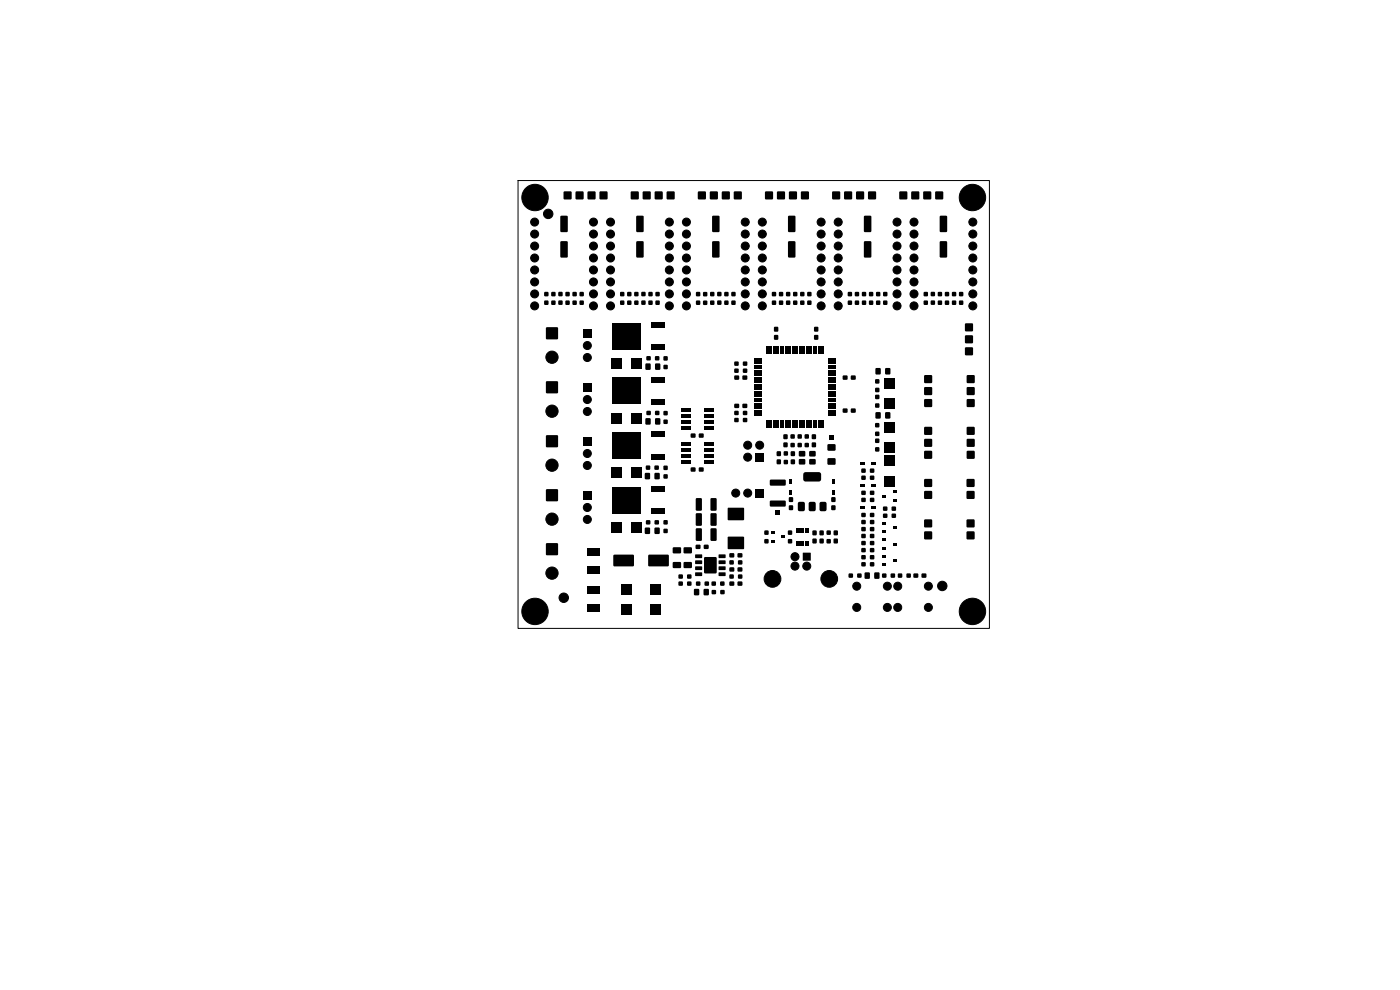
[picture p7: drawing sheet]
<svg xmlns="http://www.w3.org/2000/svg" width="297mm" height="210mm" viewBox="0 0 297 210" stroke-linecap="round" stroke-linejoin="round" font-family="sans-serif">
<g fill="#000">
<path d="M118.9 45.8h1.3l.2 .1 .1 3.1-.2 .2-1.2 .1-.2-.2zM118.9 51.2h1.3l.2 .1 .1 3.1-.2 .2-1.2 .1-.2-.2zM119.6 40.7h1.6v1.5h-1.6zM122.2 40.7h1.5v1.5h-1.5zM124.7 40.7h1.6v1.5h-1.6zM127.2 40.7h1.6v1.5h-1.6zM133.9 40.7h1.6v1.5h-1.6zM135 45.8h1.3l.2 .1 .1 3.1-.2 .2-1.2 .1-.2-.2zM135 51.2h1.3l.2 .1 .1 3.1-.2 .2-1.2 .1-.2-.2zM136.4 40.7h1.6v1.5h-1.6zM138.9 40.7h1.6v1.5h-1.6zM141.5 40.7h1.6v1.5h-1.6z"/>
<path d="M148.1 40.7h1.6v1.5h-1.6zM150.6 40.7h1.6v1.5h-1.6zM151.1 45.8h1.3l.2 .1 .1 3.1-.2 .2-1.2 .1-.2-.2zM151.1 51.2h1.3l.2 .1 .1 3.1-.2 .2-1.2 .1-.2-.2zM153.2 40.7h1.6v1.5h-1.6zM155.7 40.7h1.6v1.5h-1.6zM162.3 40.7h1.6v1.5h-1.6zM164.9 40.7h1.6v1.5h-1.6zM167.2 45.8h1.3l.2 .1 .1 3.1-.2 .2-1.2 .1-.2-.2zM167.2 51.2h1.3l.2 .1 .1 3.1-.2 .2-1.2 .1-.2-.2zM167.4 40.7h1.6v1.5h-1.6zM170 40.7h1.6v1.5h-1.6z"/>
<path d="M176.6 40.7h1.6v1.5h-1.6zM179.1 40.7h1.6v1.5h-1.6zM181.7 40.7h1.6v1.5h-1.6zM183.3 45.8h1.3l.2 .1 .1 3.1-.2 .2-1.2 .1-.2-.2zM183.3 51.2h1.3l.2 .1 .1 3.1-.2 .2-1.2 .1-.2-.2zM184.2 40.7h1.6v1.5h-1.6zM190.8 40.7h1.6v1.5h-1.6zM193.4 40.7h1.6v1.5h-1.6zM195.9 40.7h1.6v1.5h-1.6zM198.5 40.7h1.5v1.5h-1.5zM199.4 45.8h1.3l.2 .1v3.1l-.1 .2-1.2 .1-.2-.2zM199.4 51.2h1.3l.2 .1v3.1l-.1 .2-1.2 .1-.2-.2z"/>
<path d="M115.5 63.8h.8v.8h-.8zM115.5 62h.8v.8h-.8zM117 63.8h.8v.8h-.8zM117 62h.8v.8h-.8zM115.9 69.5h2.4v2.4h-2.4zM118.5 63.8h.8v.8h-.8zM118.5 62h.8v.8h-.8zM120 63.8h.8v.8h-.8zM120 62h.8v.8h-.8zM121.5 63.8h.8v.8h-.8zM121.5 62h.8v.8h-.8zM123 63.8h.8v.8h-.8z"/>
<path d="M123 62h.8v.8h-.8zM123.7 69.9h1.8v1.7h-1.8zM129.6 76h2.3v2.2h-2.3zM131.6 63.8h.8v.8h-.8zM131.6 62h.8v.8h-.8zM133.1 63.8h.8v.8h-.8zM133.1 62h.8v.8h-.8zM133.9 76h2.3v2.2h-2.3zM134.6 63.8h.8v.8h-.8zM134.6 62h.8v.8h-.8zM129.8 68.5h6.1v5.6h-6.1zM136.1 63.8h.8v.8h-.8z"/>
<path d="M136.1 62h.8v.8h-.8zM137.2 75.6h.8v.8h-.8zM137.6 63.8h.8v.8h-.8zM137.6 62h.8v.8h-.8zM137 77.1h1v1.3h-1zM139 75.6h.8v.8h-.8zM139.1 63.8h.8v.8h-.8zM139.1 62h.8v.8h-.8zM139 77.1h1v1.3h-1zM140.8 77.4h.8v.9h-.8zM140.8 75.6h.8v.8h-.8zM138.2 79.9h2.9v1.2h-2.9z"/>
<path d="M138.2 73.1h2.9v1.2h-2.9zM138.2 68.3h2.9v1.2h-2.9zM147.7 63.8h.8v.8h-.8zM147.7 62h.8v.8h-.8zM149.2 63.8h.8v.8h-.8zM149.2 62h.8v.8h-.8zM150.7 63.8h.8v.8h-.8zM150.7 62h.8v.8h-.8zM152.2 63.8h.8v.8h-.8zM152.2 62h.8v.8h-.8zM153.7 63.8h.8v.8h-.8zM153.7 62h.8v.8h-.8z"/>
<path d="M155.2 63.8h.8v.8h-.8zM155.2 62h.8v.8h-.8zM155.8 78.2h.9v.8h-.9zM155.8 79.7h1v.8h-1zM155.8 76.7h.9v.8h-.9zM157.5 79.7h1v.8h-1zM157.6 78.2h.9v.8h-.9zM157.6 76.7h.9v.8h-.9zM160 75.9h1.5v.4h-1.5zM160 76.4h1.5v.4h-1.5zM160 76.9h1.5v.4h-1.5zM160 77.4h1.5v.4h-1.5z"/>
<path d="M160 77.9h1.5v.4h-1.5zM160 78.4h1.5v.4h-1.5zM160 78.9h1.5v.4h-1.5zM160 79.4h1.5v.4h-1.5zM162.5 73.5h.3v1.5h-.3zM163 73.5h.3v1.5h-.3zM163.5 73.5h.3v1.5h-.3zM163.8 63.8h.8v.8h-.8zM163.8 62h.8v.8h-.8zM164 73.5h.3v1.5h-.3zM164.5 73.5h.3v1.5h-.3zM164.2 69.4h.9v.9h-.9z"/>
<path d="M164.2 71.1h.9v.9h-.9zM165 73.5h.3v1.5h-.3zM165.3 63.8h.8v.8h-.8zM165.3 62h.8v.8h-.8zM165.5 73.5h.3v1.5h-.3zM166 73.5h.3v1.5h-.3zM166.5 73.5h.3v1.5h-.3zM166.8 63.8h.8v.8h-.8zM166.8 62h.8v.8h-.8zM167 73.5h.3v1.5h-.3zM167.5 73.5h.3v1.5h-.3zM168 73.5h.3v1.5h-.3z"/>
<path d="M168.3 63.8h.8v.8h-.8zM168.3 62h.8v.8h-.8zM168.5 73.5h.3v1.5h-.3zM169 73.5h.3v1.5h-.3zM169.5 73.5h.3v1.5h-.3zM169.8 63.8h.8v.8h-.8zM169.8 62h.8v.8h-.8zM170 73.5h.3v1.5h-.3zM170.5 73.5h.3v1.5h-.3zM171 73.5h.3v1.5h-.3zM171.3 63.8h.8v.8h-.8zM171.3 62h.8v.8h-.8z"/>
<path d="M171.5 73.5h.3v1.5h-.3zM172 73.5h.3v1.5h-.3zM172.5 73.5h.3v1.5h-.3zM173 73.5h.3v1.5h-.3zM172.7 69.4h.9v.9h-.9zM172.7 71.1h.9v.9h-.9zM173.5 73.5h.3v1.5h-.3zM174 73.5h.3v1.5h-.3zM174.5 73.5h.3v1.5h-.3zM175.8 79.4h1.5v.4h-1.5zM175.8 78.9h1.5v.4h-1.5zM175.8 78.4h1.5v.4h-1.5z"/>
<path d="M175.8 77.9h1.5v.4h-1.5zM175.8 77.4h1.5v.4h-1.5zM175.8 76.9h1.5v.4h-1.5zM175.8 76.4h1.5v.4h-1.5zM175.8 75.9h1.5v.4h-1.5zM179.9 63.8h.8v.8h-.8zM179.9 62h.8v.8h-.8zM181.4 63.8h.8v.8h-.8zM181.4 62h.8v.8h-.8zM182.9 63.8h.8v.8h-.8zM182.9 62h.8v.8h-.8zM184.4 63.8h.8v.8h-.8z"/>
<path d="M184.4 62h.8v.8h-.8zM185.8 78.1h1v1.3h-1zM185.9 63.8h.8v.8h-.8zM185.9 62h.8v.8h-.8zM187.4 63.8h.8v.8h-.8zM187.4 62h.8v.8h-.8zM187.8 78.1h1v1.3h-1zM196 63.8h.8v.8h-.8zM196 62h.8v.8h-.8zM197.5 63.8h.8v.8h-.8zM197.5 62h.8v.8h-.8zM199 63.8h.8v.8h-.8z"/>
<path d="M199 62h.8v.8h-.8zM200.5 63.8h.8v.8h-.8zM200.5 62h.8v.8h-.8zM202 63.8h.8v.8h-.8zM202 62h.8v.8h-.8zM203.5 63.8h.8v.8h-.8zM203.5 62h.8v.8h-.8zM204.8 73.7h1.6v1.6h-1.6zM204.8 71.2h1.6v1.6h-1.6zM204.8 68.6h1.6v1.6h-1.6zM115.9 80.9h2.4v2.5h-2.4zM115.9 92.4h2.4v2.4h-2.4z"/>
<path d="M123.7 81.4h1.8v1.7h-1.8zM123.7 92.8h1.8v1.7h-1.8zM129.6 87.6h2.3v2.2h-2.3zM133.9 87.6h2.3v2.2h-2.3zM129.7 80.1h6.2v5.6h-6.2zM129.7 91.7h6.2v5.6h-6.2zM137.1 98.8h.8v.8h-.8zM137.2 87.2h.8v.8h-.8zM137 88.8h1v1.2h-1zM138.9 98.8h.8v.8h-.8zM139 87.2h.8v.8h-.8zM139 88.8h1v1.2h-1z"/>
<path d="M140.8 89h.8v.9h-.8zM140.8 87.2h.8v.9h-.8zM140.8 98.8h.8v.9h-.8zM138.2 84.7h2.9v1.2h-2.9zM138.2 96.3h2.9v1.2h-2.9zM138.2 91.5h2.9v1.2h-2.9zM144.4 93.8h2.1v.6h-2.1zM144.4 95h2.1v.7h-2.1zM144.4 96.3h2.1v.7h-2.1zM144.4 97.6h2.1v.6h-2.1zM144.4 86.6h2.1v.6h-2.1zM144.4 87.8h2.1v.7h-2.1z"/>
<path d="M144.4 89.1h2.1v.7h-2.1zM144.4 90.4h2.1v.6h-2.1zM146.6 99.2h.9v.8h-.9zM146.6 92h.9v.8h-.9zM148.3 99.2h.9v.8h-.9zM148.3 92h.9v.8h-.9zM149.3 97.6h2.1v.6h-2.1zM149.3 96.3h2.1v.7h-2.1zM149.3 95h2.1v.7h-2.1zM149.3 93.8h2.1v.6h-2.1zM149.3 90.4h2.1v.6h-2.1zM149.3 89.1h2.1v.7h-2.1z"/>
<path d="M149.3 87.8h2.1v.7h-2.1zM149.3 86.6h2.1v.6h-2.1zM155.8 85.7h1v.8h-1zM155.8 87.2h.9v.8h-.9zM155.8 88.7h.9v.8h-.9zM157.5 85.7h1v.8h-1zM157.6 87.2h.9v.8h-.9zM157.6 88.7h.9v.8h-.9zM160 79.9h1.5v.4h-1.5zM160 80.4h1.5v.4h-1.5zM160 80.9h1.5v.4h-1.5zM160 81.4h1.5v.4h-1.5z"/>
<path d="M160 81.9h1.5v.4h-1.5zM160 82.4h1.5v.4h-1.5zM160 82.9h1.5v.4h-1.5zM160 83.4h1.5v.4h-1.5zM160 83.9h1.5v.4h-1.5zM160 84.4h1.5v.4h-1.5zM160 84.9h1.5v.4h-1.5zM160 85.4h1.5v.4h-1.5zM160 85.9h1.5v.4h-1.5zM160 86.4h1.5v.4h-1.5zM160 86.9h1.5v.4h-1.5zM160 87.4h1.5v.4h-1.5z"/>
<path d="M160 87.9h1.5v.4h-1.5zM160.3 96.1h1.7v1.7h-1.7zM162.5 89.3h.3v1.5h-.3zM163 89.3h.3v1.5h-.3zM163.5 89.3h.3v1.5h-.3zM164 89.3h.3v1.5h-.3zM164.5 89.3h.3v1.5h-.3zM164.8 97.5h.8v.9h-.8zM164.8 95.8h.8v.9h-.8zM165 89.3h.3v1.5h-.3zM165.5 89.3h.3v1.5h-.3zM166 89.3h.3v1.5h-.3z"/>
<path d="M166.2 93.9h.8v.9h-.8zM166.2 92.2h.8v.9h-.8zM166.3 97.6h.8v.8h-.8zM166.3 95.8h.8v.8h-.8zM166.5 89.3h.3v1.5h-.3zM167 89.3h.3v1.5h-.3zM167.5 89.3h.3v1.5h-.3zM167.7 94h.9v.8h-.9zM167.7 92.2h.9v.8h-.9zM167.8 97.5h.8v.9h-.8zM167.8 95.8h.8v.9h-.8zM168 89.3h.3v1.5h-.3z"/>
<path d="M168.5 89.3h.3v1.5h-.3zM169 89.3h.3v1.5h-.3zM169.2 94h.9v.8h-.9zM169.2 92.2h.9v.8h-.9zM169.5 97.4h1.3v1.1h-1.3zM169.5 95.7h1.3v1.1h-1.3zM169.5 89.3h.3v1.5h-.3zM170 89.3h.3v1.5h-.3zM170.5 89.3h.3v1.5h-.3zM171 89.3h.3v1.5h-.3zM170.7 92.2h.9v.8h-.9zM170.7 94h.9v.8h-.9z"/>
<path d="M171.7 97.4h1.3v1.1h-1.3zM171.7 95.7h1.3v1.1h-1.3zM171.5 89.3h.3v1.5h-.3zM172 89.3h.3v1.5h-.3zM172.3 93.9h.8v.9h-.8zM172.3 92.2h.8v.9h-.8zM172.5 89.3h.3v1.5h-.3zM173 89.3h.3v1.5h-.3zM173.5 89.3h.3v1.5h-.3zM174 89.3h.3v1.5h-.3zM174.5 89.3h.3v1.5h-.3zM175.6 97.2h1.6v1.3h-1.6z"/>
<path d="M175.6 94.3h1.6v1.3h-1.6zM175.8 87.9h1.5v.4h-1.5zM175.8 87.4h1.5v.4h-1.5zM175.8 86.9h1.5v.4h-1.5zM175.8 86.4h1.5v.4h-1.5zM175.8 85.9h1.5v.4h-1.5zM175.8 85.4h1.5v.4h-1.5zM175.8 84.9h1.5v.4h-1.5zM175.8 84.4h1.5v.4h-1.5zM175.8 83.9h1.5v.4h-1.5zM175.8 83.4h1.5v.4h-1.5zM175.8 82.9h1.5v.4h-1.5z"/>
<path d="M175.8 82.4h1.5v.4h-1.5zM175.8 81.9h1.5v.4h-1.5zM175.8 81.4h1.5v.4h-1.5zM175.8 80.9h1.5v.4h-1.5zM175.8 80.4h1.5v.4h-1.5zM175.8 79.9h1.5v.4h-1.5zM175.9 92.4h1v1h-1zM178.8 86.7h1v.8h-1zM178.8 79.7h1v.8h-1zM180.5 86.7h1v.8h-1zM180.5 79.7h1v.8h-1zM182.4 97.9h1v.6h-1z"/>
<path d="M185.8 87.5h1v1.2h-1zM184.8 97.9h1v.6h-1zM185.7 91.6h.8v.8h-.8zM185.7 89.8h.8v.8h-.8zM185.7 82.3h.8v.8h-.8zM185.7 80.5h.8v.8h-.8zM185.7 93.1h.8v.8h-.8zM185.7 94.9h.8v.8h-.8zM185.7 83.8h.8v.8h-.8zM185.7 85.6h.8v.8h-.8zM187.8 87.5h1v1.2h-1zM187.5 84.5h2.2v2.2h-2.2z"/>
<path d="M187.5 80.2h2.2v2.2h-2.2zM187.6 93.8h2.2v2.2h-2.2zM187.6 89.5h2.2v2.2h-2.2zM187.6 96.6h2.2v2.3h-2.2zM196.1 84.7h1.6v1.6h-1.6zM196.1 82.2h1.6v1.6h-1.6zM196.1 79.6h1.6v1.6h-1.6zM196.1 95.7h1.6v1.6h-1.6zM196.1 93.1h1.6v1.6h-1.6zM196.1 90.6h1.6v1.6h-1.6zM205.1 84.7h1.6v1.6h-1.6zM205.1 82.2h1.6v1.6h-1.6z"/>
<path d="M205.1 79.6h1.6v1.6h-1.6zM205.1 95.7h1.6v1.6h-1.6zM205.1 93.1h1.6v1.6h-1.6zM205.1 90.6h1.6v1.6h-1.6zM115.9 115.3h2.4v2.4h-2.4zM115.9 103.8h2.4v2.5h-2.4zM123.7 104.3h1.8v1.7h-1.8zM124.7 116.5h2.6v1.5h-2.6zM129.6 110.8h2.3v2.2h-2.3zM129.6 99.2h2.3v2.2h-2.3zM133.9 110.8h2.3v2.2h-2.3zM133.9 99.2h2.3v2.2h-2.3z"/>
<path d="M130.2 117.7h4.1l.2 .2v2.1l-.2 .2-4-.1-.2-.2zM129.7 103.3h6.2v5.6h-6.2zM137.1 110.4h.8v.8h-.8zM136.8 112h1.1v1.2h-1.1zM136.8 100.4h1.1v1.2h-1.1zM138.9 110.4h.8v.8h-.8zM138.9 112h1v1.2h-1zM138.9 100.4h1v1.2h-1zM140.8 112.2h.8v.8h-.8zM140.8 110.4h.8v.8h-.8zM140.8 100.6h.8v.9h-.8zM138.2 107.9h2.9v1.2h-2.9z"/>
<path d="M138.2 103.1h2.9v1.2h-2.9zM137.6 117.7h4.1l.2 .2v2.1l-.3 .2-3.9-.1-.2-.2zM142.8 116.1h1.6v1.2h-1.6zM145.1 116.1h1.6v1.2h-1.6zM147.5 117.6h1.4l.1 .7-1.5 .1zM147.5 118.9h1.4l.1 .7-1.5 .1zM147.6 115.6h1v.8h-1zM147.7 108.9h1l.2 .1v2.3l-.1 .2-1 .1-.2-.2zM147.7 112.1h1l.2 .1v2.3l-.1 .2-1 .1-.2-.2zM147.7 105.7h1l.2 .1v2.3l-.1 .2-1 .1-.2-.2zM149.3 115.6h1v.8h-1zM149.4 118.2h2.6v3.4h-2.6z"/>
<path d="M150.8 108.9h1l.2 .1v2.3l-.1 .2-.9 .1-.3-.2zM150.8 112.1h1l.2 .1v2.3l-.1 .2-.9 .1-.3-.2zM150.8 105.7h1l.2 .1v2.3l-.1 .2-.9 .1-.3-.2zM152.5 118.9h1.4v.7l-1.4 .1zM152.5 117.6h1.4v.7l-1.4 .1zM154.4 113.9h3.4v2.5h-3.4zM154.4 107.8h3.4v2.5h-3.4zM154.8 118.9h.8v.8h-.8zM154.8 117.4h.9v.8h-.9zM156.6 118.9h.8v.8h-.8zM156.5 117.4h.9v.8h-.9zM160.3 103.8h1.7v1.7h-1.7z"/>
<path d="M162.2 114.4h.8v.8h-.8zM162.2 112.6h.8v.8h-.8zM163.6 112.6h.8v.7h-.8zM163.6 114.5h.8v.7h-.8zM164.5 108.3h1v1h-1zM165.8 113.6h.8v.6h-.8zM163.4 101.8l3.1-.1 .2 .3v.9l-.3 .1h-2.9l-.2-.2zM163.4 106.2h3.1l.2 .2v.9l-.3 .2h-2.9l-.2-.3zM167.2 112.6h.8v.8h-.8zM167.2 114.4h.8v.8h-.8zM167.4 105.5h.8v.9h-.8zM167.4 107.2h.8v1h-.8z"/>
<path d="M167.5 101.6h.6v1h-.6zM167.5 103.9h.6v1h-.6zM168.9 114.8h.7v1h-.7zM168.9 112.1h.7v1h-.7zM169.3 106.6l.3-.1h.9l.2 .1v1.5l-.1 .3-1 .1-.3-.2zM170.3 117.3h1.7v1.6h-1.7zM169.8 114.8h.8v1h-.8zM169.8 112.1h.8v1h-.8zM170.5 100.3l.4-.1h3l.3 .3-.1 1.4-.4 .3-3-.1-.3-.4v-1.2zM170.8 114.8h.7v1h-.7zM170.8 112.1h.7v1h-.7zM171.6 106.6l.3-.1h.9l.2 .1v1.5l-.1 .3-1 .1-.3-.2z"/>
<path d="M172.4 112.6h.8v.9h-.8zM172.4 114.3h.8v.9h-.8zM173.9 114.3h.8v.9h-.8zM173.9 112.6h.8v.9h-.8zM173.9 106.6l.3-.1h.9l.2 .1v1.5l-.1 .3-1 .1-.3-.2zM175.4 114.4h.8v.8h-.8zM175.4 112.6h.8v.8h-.8zM176.5 103.9h.6v1h-.6zM176.5 101.6h.6v1h-.6zM176.4 107.2h.8v1h-.8zM176.4 105.5h.8v.9h-.8zM176.9 114.3h.8v.9h-.8z"/>
<path d="M176.9 112.6h.8v.9h-.8zM182.8 117.8h.8v.8h-.8zM182.8 114.8h.8v.8h-.8zM182.8 113.3h.8v.8h-.8zM182.4 107.3h1v.6h-1zM182.4 102.6h1v.6h-1zM182.8 104.1h.8v.8h-.8zM182.8 105.6h.8v.8h-.8zM182.8 110.3h.8v.8h-.8zM182.8 119.3h.8v.8h-.8zM182.8 99.4h.8v.8h-.8zM182.8 108.8h.8v.8h-.8z"/>
<path d="M182.8 116.3h.8v.8h-.8zM182.8 100.9h.8v.8h-.8zM182.8 111.8h.8v.8h-.8zM184.6 117.8h.8v.8h-.8zM184.6 114.8h.8v.8h-.8zM184.6 113.3h.8v.8h-.8zM184.6 104.1h.8v.8h-.8zM184.6 105.6h.8v.8h-.8zM184.6 110.3h.8v.8h-.8zM184.6 119.3h.8v.8h-.8zM184.6 99.4h.8v.8h-.8zM184.6 108.8h.8v.8h-.8z"/>
<path d="M184.6 116.3h.8v.8h-.8zM184.6 100.9h.8v.8h-.8zM184.6 111.8h.8v.8h-.8zM184.8 107.3h1v.6h-1zM184.8 102.6h1v.6h-1zM187.2 117.6h.8v.7h-.8zM187.2 110.6h.8v.7h-.8zM187.2 112.5h.8v.7h-.8zM187.2 114.1h.8v.7h-.8zM187.2 116h.8v.7h-.8zM187.4 107.5h.8v.8h-.8zM187.2 105h.8v.6h-.8z"/>
<path d="M187.4 109h.8v.8h-.8zM189.2 107.5h.8v.8h-.8zM189.4 118.6h.8v.6h-.8zM189.4 111.6h.8v.6h-.8zM189.4 115.1h.8v.6h-.8zM187.6 100.9h2.2v2.3h-2.2zM189.2 109h.8v.8h-.8zM189.4 105.9h.8v.7h-.8zM189.4 104h.8v.7h-.8zM196.1 112.8h1.6v1.6h-1.6zM196.1 110.2h1.6v1.6h-1.6zM196.1 104.2h1.6v1.6h-1.6z"/>
<path d="M196.1 101.7h1.6v1.5h-1.6zM205.1 112.8h1.6v1.6h-1.6zM205.1 110.2h1.6v1.6h-1.6zM205.1 104.2h1.6v1.6h-1.6zM205.1 101.7h1.6v1.5h-1.6zM124.7 120.2h2.6v1.5h-2.6zM124.7 124.5h2.6v1.5h-2.6zM124.7 128.2h2.6v1.5h-2.6zM131.8 128.1h2.2v2.3h-2.2zM131.8 123.8h2.2v2.3h-2.2zM138 123.8h2.2v2.3h-2.2zM138 128.1h2.2v2.3h-2.2z"/>
<path d="M142.8 119.3h1.6v1.2h-1.6zM144 121.9h.8v.8h-.8zM144 123.4h.8v.8h-.8zM145.1 119.3h1.6v1.2h-1.6zM145.8 121.9h.8v.8h-.8zM145.8 123.4h.8v.8h-.8zM147.3 125h1v1.2h-1zM147.5 120.2l1.4-.1 .1 .7-1.5 .1zM147.5 121.4h1.4l.1 .7-1.5 .1zM147.7 123.4h.8v.8h-.8zM149.3 125h1v1.2h-1zM149.5 123.4h.9v.8h-.9z"/>
<path d="M151 123.4h.8v.8h-.8zM151 125.2h.9v.8h-.9zM152.5 121.4h1.4v.7l-1.4 .1zM152.5 120.2l1.4-.1v.7l-1.4 .1zM152.8 123.4h.9v.8h-.9zM152.8 125.2h.9v.8h-.9zM154.8 120.4h.9v.8h-.9zM154.8 121.9h.8v.8h-.8zM154.8 123.4h.9v.8h-.9zM156.5 120.4h.9v.8h-.9zM156.5 123.4h.9v.8h-.9zM156.6 121.9h.8v.8h-.8z"/>
<path d="M180.1 121.7h.8v.8h-.8zM181.9 121.7h.8v.8h-.8zM183.5 121.5h1v1.2h-1zM185.5 121.5h1v1.2h-1zM187.2 119.5h.8v.7h-.8zM187.2 121.7h.8v.8h-.8zM189 121.7h.8v.8h-.8zM190.5 121.7h.9v.8h-.9zM192.3 121.7h.9v.8h-.9zM193.8 121.7h1v.8h-1zM195.5 121.7h1v.8h-1z"/>
</g>
<g fill="#000" stroke="#000" stroke-width=".21">
<circle cx="113.4" cy="47.1" r=".85"/>
<circle cx="113.4" cy="57.3" r=".85"/>
<circle cx="113.4" cy="52.2" r=".85"/>
<circle cx="113.4" cy="54.7" r=".85"/>
<circle cx="113.4" cy="59.8" r=".85"/>
<circle cx="113.4" cy="49.6" r=".85"/>
<circle cx="113.5" cy="41.9" r="2.8"/>
<circle cx="116.3" cy="45.4" r="1"/>
<circle cx="125.9" cy="54.7" r=".85"/>
<circle cx="125.9" cy="52.2" r=".85"/>
<circle cx="125.9" cy="47.1" r=".85"/>
<circle cx="125.9" cy="49.6" r=".85"/>
<circle cx="125.9" cy="57.3" r=".85"/>
<circle cx="125.9" cy="59.8" r=".85"/>
<circle cx="129.5" cy="54.7" r=".85"/>
<circle cx="129.5" cy="49.6" r=".85"/>
<circle cx="129.5" cy="59.8" r=".85"/>
<circle cx="129.5" cy="57.3" r=".85"/>
<circle cx="129.5" cy="47.1" r=".85"/>
<circle cx="129.5" cy="52.2" r=".85"/>
<circle cx="142" cy="52.2" r=".85"/>
<circle cx="142" cy="49.6" r=".85"/>
<circle cx="142" cy="57.3" r=".85"/>
<circle cx="142" cy="47.1" r=".85"/>
<circle cx="142" cy="59.8" r=".85"/>
<circle cx="142" cy="54.7" r=".85"/>
<circle cx="145.6" cy="52.2" r=".85"/>
<circle cx="145.6" cy="49.6" r=".85"/>
<circle cx="145.6" cy="47.1" r=".85"/>
<circle cx="145.6" cy="54.7" r=".85"/>
<circle cx="145.6" cy="57.3" r=".85"/>
<circle cx="145.6" cy="59.8" r=".85"/>
<circle cx="158.1" cy="54.7" r=".85"/>
<circle cx="158.1" cy="52.2" r=".85"/>
<circle cx="158.1" cy="49.6" r=".85"/>
<circle cx="158.1" cy="47.1" r=".85"/>
<circle cx="158.1" cy="59.8" r=".85"/>
<circle cx="158.1" cy="57.3" r=".85"/>
<circle cx="161.7" cy="47.1" r=".85"/>
<circle cx="161.7" cy="59.8" r=".85"/>
<circle cx="161.7" cy="54.7" r=".85"/>
<circle cx="161.7" cy="49.6" r=".85"/>
<circle cx="161.7" cy="52.2" r=".85"/>
<circle cx="161.7" cy="57.3" r=".85"/>
<circle cx="174.2" cy="52.2" r=".85"/>
<circle cx="174.2" cy="59.8" r=".85"/>
<circle cx="174.2" cy="57.3" r=".85"/>
<circle cx="174.2" cy="47.1" r=".85"/>
<circle cx="174.2" cy="49.6" r=".85"/>
<circle cx="174.2" cy="54.7" r=".85"/>
<circle cx="177.8" cy="57.3" r=".85"/>
<circle cx="177.8" cy="59.8" r=".85"/>
<circle cx="177.8" cy="49.6" r=".85"/>
<circle cx="177.8" cy="52.2" r=".85"/>
<circle cx="177.8" cy="47.1" r=".85"/>
<circle cx="177.8" cy="54.7" r=".85"/>
<circle cx="190.3" cy="52.2" r=".85"/>
<circle cx="190.3" cy="54.7" r=".85"/>
<circle cx="190.3" cy="49.6" r=".85"/>
<circle cx="190.3" cy="57.3" r=".85"/>
<circle cx="190.3" cy="47.1" r=".85"/>
<circle cx="190.3" cy="59.8" r=".85"/>
<circle cx="193.9" cy="59.8" r=".85"/>
<circle cx="193.9" cy="57.3" r=".85"/>
<circle cx="193.9" cy="52.2" r=".85"/>
<circle cx="193.9" cy="49.6" r=".85"/>
<circle cx="193.9" cy="47.1" r=".85"/>
<circle cx="193.9" cy="54.7" r=".85"/>
<circle cx="206.3" cy="41.9" r="2.8"/>
<circle cx="206.4" cy="54.7" r=".85"/>
<circle cx="206.4" cy="49.6" r=".85"/>
<circle cx="206.4" cy="52.2" r=".85"/>
<circle cx="206.4" cy="47.1" r=".85"/>
<circle cx="206.4" cy="59.8" r=".85"/>
<circle cx="206.4" cy="57.3" r=".85"/>
<circle cx="113.4" cy="62.3" r=".85"/>
<circle cx="113.4" cy="64.9" r=".85"/>
<circle cx="117.1" cy="75.8" r="1.3"/>
<circle cx="124.6" cy="75.8" r=".85"/>
<circle cx="124.6" cy="73.3" r=".85"/>
<circle cx="125.9" cy="64.9" r=".85"/>
<circle cx="125.9" cy="62.3" r=".85"/>
<circle cx="129.5" cy="64.9" r=".85"/>
<circle cx="129.5" cy="62.3" r=".85"/>
<circle cx="142" cy="64.9" r=".85"/>
<circle cx="142" cy="62.3" r=".85"/>
<circle cx="145.6" cy="62.3" r=".85"/>
<circle cx="145.6" cy="64.9" r=".85"/>
<circle cx="158.1" cy="64.9" r=".85"/>
<circle cx="158.1" cy="62.3" r=".85"/>
<circle cx="161.7" cy="64.9" r=".85"/>
<circle cx="161.7" cy="62.3" r=".85"/>
<circle cx="174.2" cy="64.9" r=".85"/>
<circle cx="174.2" cy="62.3" r=".85"/>
<circle cx="177.8" cy="62.3" r=".85"/>
<circle cx="177.8" cy="64.9" r=".85"/>
<circle cx="190.3" cy="64.9" r=".85"/>
<circle cx="190.3" cy="62.3" r=".85"/>
<circle cx="193.9" cy="62.3" r=".85"/>
<circle cx="193.9" cy="64.9" r=".85"/>
<circle cx="206.4" cy="64.9" r=".85"/>
<circle cx="206.4" cy="62.3" r=".85"/>
<circle cx="117.1" cy="98.7" r="1.3"/>
<circle cx="117.1" cy="87.2" r="1.3"/>
<circle cx="124.6" cy="84.7" r=".85"/>
<circle cx="124.6" cy="87.3" r=".85"/>
<circle cx="124.6" cy="98.7" r=".85"/>
<circle cx="124.6" cy="96.2" r=".85"/>
<circle cx="158.6" cy="94.4" r=".85"/>
<circle cx="158.6" cy="97" r=".85"/>
<circle cx="161.2" cy="94.4" r=".85"/>
<circle cx="117.1" cy="110.1" r="1.3"/>
<circle cx="124.6" cy="110.2" r=".85"/>
<circle cx="124.6" cy="107.6" r=".85"/>
<circle cx="156.1" cy="104.6" r=".85"/>
<circle cx="158.6" cy="104.6" r=".85"/>
<circle cx="168.6" cy="118.1" r=".85"/>
<circle cx="113.5" cy="129.7" r="2.8"/>
<circle cx="117.1" cy="121.6" r="1.3"/>
<circle cx="119.6" cy="126.8" r="1"/>
<circle cx="163.9" cy="122.8" r="1.77"/>
<circle cx="168.6" cy="120.1" r=".85"/>
<circle cx="171.2" cy="120.1" r=".85"/>
<circle cx="175.9" cy="122.8" r="1.77"/>
<circle cx="181.8" cy="128.8" r=".85"/>
<circle cx="181.8" cy="124.3" r=".85"/>
<circle cx="188.2" cy="128.8" r=".85"/>
<circle cx="188.2" cy="124.3" r=".85"/>
<circle cx="190.5" cy="128.8" r=".85"/>
<circle cx="190.5" cy="124.3" r=".85"/>
<circle cx="196.9" cy="128.8" r=".85"/>
<circle cx="196.9" cy="124.3" r=".85"/>
<circle cx="199.9" cy="124.3" r="1"/>
<circle cx="206.3" cy="129.7" r="2.8"/>
</g>
<path d="M109.9 38.3h100v95h-100z" fill="none" stroke="#000" stroke-width=".21"/>
</svg>
